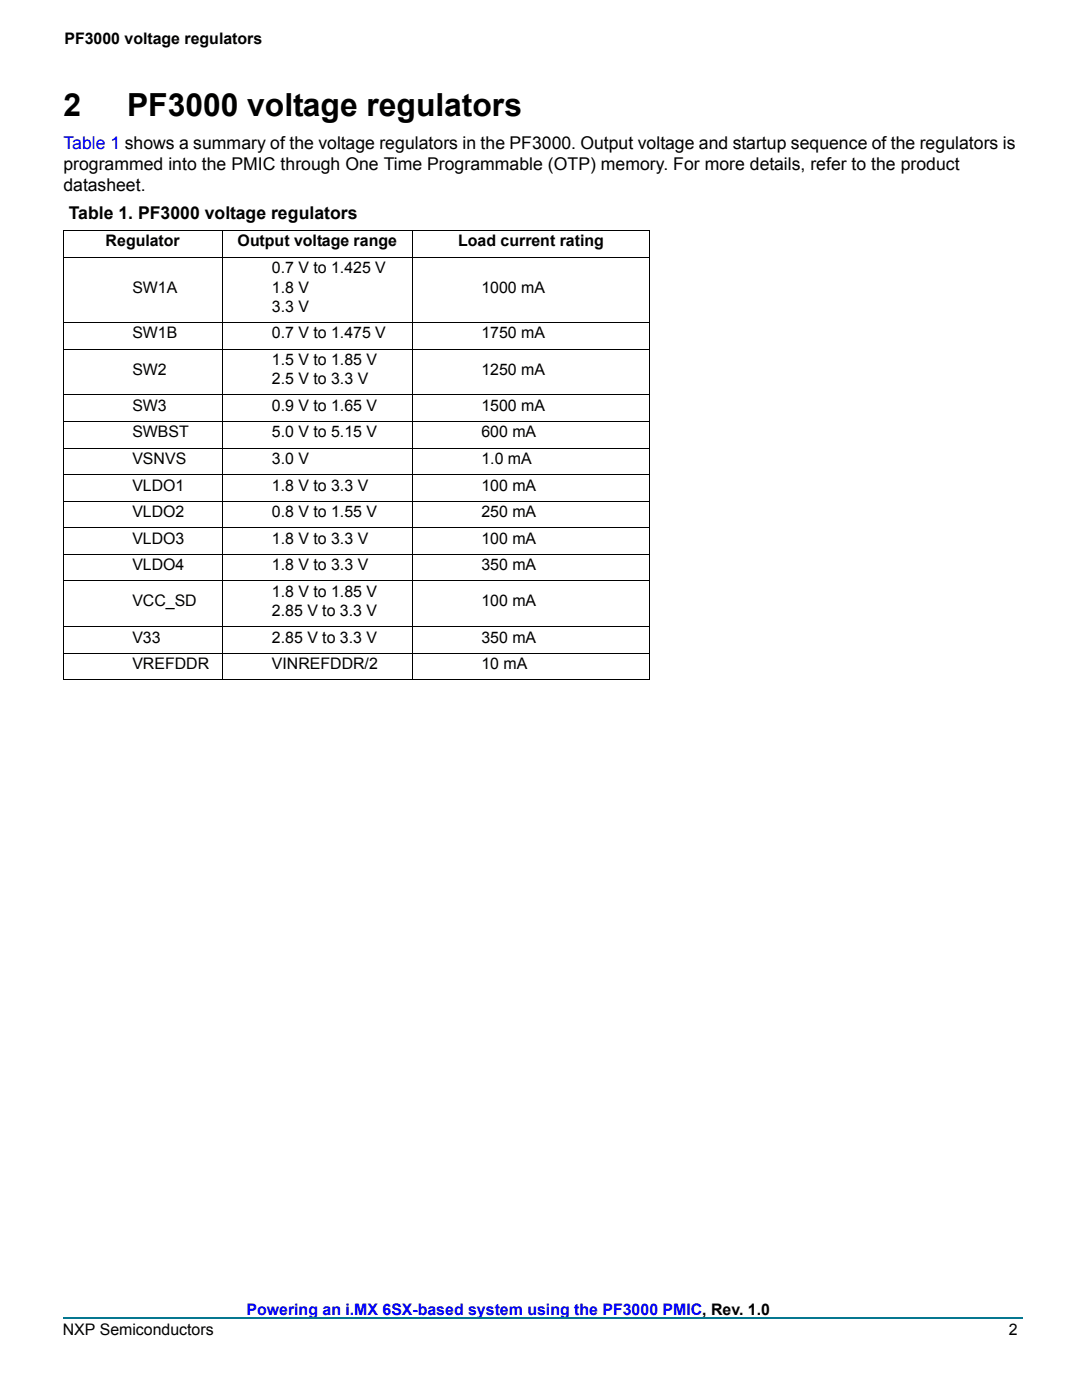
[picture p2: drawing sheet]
<svg xmlns="http://www.w3.org/2000/svg" width="216mm" height="279mm" viewBox="0 0 216 279" stroke-linecap="round" stroke-linejoin="round" font-family="sans-serif">
<defs><g id="words">
<g font-size="6.3">
<text x="12.7" y="23.1">2</text>
<text x="25.4" y="23.1">PF3000 voltage regulators</text>
</g>
<text font-size="3.5" fill="#00f" x="12.7" y="29.7">Table 1 shows a summary of the voltage regulators in the PF3000. Output voltage and startup sequence of the regulators is</text>
<g font-size="3.5">
<text x="12.7" y="33.9">programmed into the PMIC through One Time Programmable (OTP) memory. For more details, refer to the product</text>
<text x="12.7" y="38.1">datasheet.</text>
<text x="13.7" y="43.8">Table 1. PF3000 voltage regulators</text>
</g>
<g font-size="3.2">
<text x="12.9" y="8.8">PF3000 voltage regulators</text>
<text x="21.1" y="49.2">Regulator</text>
<text x="47.4" y="49.2">Output voltage range</text>
<text x="91.4" y="49.2">Load current rating</text>
<text x="26.4" y="58.4">SW1A</text>
<text x="54.3" y="54.5">0.7 V to 1.425 V</text>
<text x="54.3" y="58.4">1.8 V</text>
<text x="96.1" y="58.4">1000 mA</text>
<text x="54.3" y="62.3">3.3 V</text>
<text x="26.4" y="67.5">SW1B</text>
<text x="54.3" y="67.5">0.7 V to 1.475 V</text>
<text x="96.1" y="67.5">1750 mA</text>
<text x="26.4" y="74.8">SW2</text>
<text x="54.3" y="72.8">1.5 V to 1.85 V</text>
<text x="54.3" y="76.7">2.5 V to 3.3 V</text>
<text x="96.1" y="74.8">1250 mA</text>
<text x="26.4" y="82">SW3</text>
<text x="54.3" y="82">0.9 V to 1.65 V</text>
<text x="96.1" y="82">1500 mA</text>
<text x="26.4" y="87.3">SWBST</text>
<text x="54.3" y="87.3">5.0 V to 5.15 V</text>
<text x="96.1" y="87.3">600 mA</text>
<text x="26.4" y="92.6">VSNVS</text>
<text x="54.3" y="92.6">3.0 V</text>
<text x="96.1" y="92.6">1.0 mA</text>
<text x="26.4" y="97.9">VLDO1</text>
<text x="54.3" y="97.9">1.8 V to 3.3 V</text>
<text x="96.1" y="97.9">100 mA</text>
<text x="26.4" y="103.2">VLDO2</text>
<text x="54.3" y="103.2">0.8 V to 1.55 V</text>
<text x="96.1" y="103.2">250 mA</text>
<text x="26.4" y="108.5">VLDO3</text>
<text x="26.4" y="113.8">VLDO4</text>
<text x="54.3" y="108.5">1.8 V to 3.3 V</text>
<text x="54.3" y="113.8">1.8 V to 3.3 V</text>
<text x="96.1" y="108.5">100 mA</text>
<text x="96.1" y="113.8">350 mA</text>
<text x="54.3" y="119.1">1.8 V to 1.85 V</text>
<text x="26.4" y="121">VCC_SD</text>
<text x="54.3" y="122.9">2.85 V to 3.3 V</text>
<text x="96.1" y="121">100 mA</text>
<text x="26.4" y="128.2">V33</text>
<text x="54.3" y="128.2">2.85 V to 3.3 V</text>
<text x="96.1" y="128.2">350 mA</text>
<text x="26.4" y="133.5">VREFDDR</text>
<text x="54.3" y="133.5">VINREFDDR/2</text>
<text x="96.1" y="133.5">10 mA</text>
<text x="12.5" y="266.4">NXP Semiconductors</text>
<text x="201.3" y="266.4">2</text>
</g>
<text font-size="3.2" fill="#00f" x="49.2" y="262.5">Powering an i.MX 6SX-based system using the PF3000 PMIC, Rev. 1.0</text>
</g></defs>
<path d="M12.6 262.9h.2v.4h-.2z" fill="#057790"/>
<path d="M12.8 263.1h191.2" fill="none" stroke="#057790" stroke-width=".36"/>
<g fill="none" stroke="#000" stroke-width=".2">
<path d="M12.6 46h117.1M12.6 51.3h117.1M12.7 46.1v89.5M44.3 45.9v89.8M82.3 45.9v89.8M129.6 46.1v89.5M12.6 64.4h117.1M12.6 69.7h117.1M12.6 78.8h117.1M12.6 84.1h117.1M12.6 89.4h117.1M12.6 94.7h117.1"/>
<path d="M12.6 100h117.1M12.6 105.3h117.1M12.6 110.6h117.1M12.6 115.9h117.1M12.6 125.1h117.1M12.6 130.3h117.1M12.6 135.6h117.1"/>
</g>
<use href="#words"/>
</svg>
